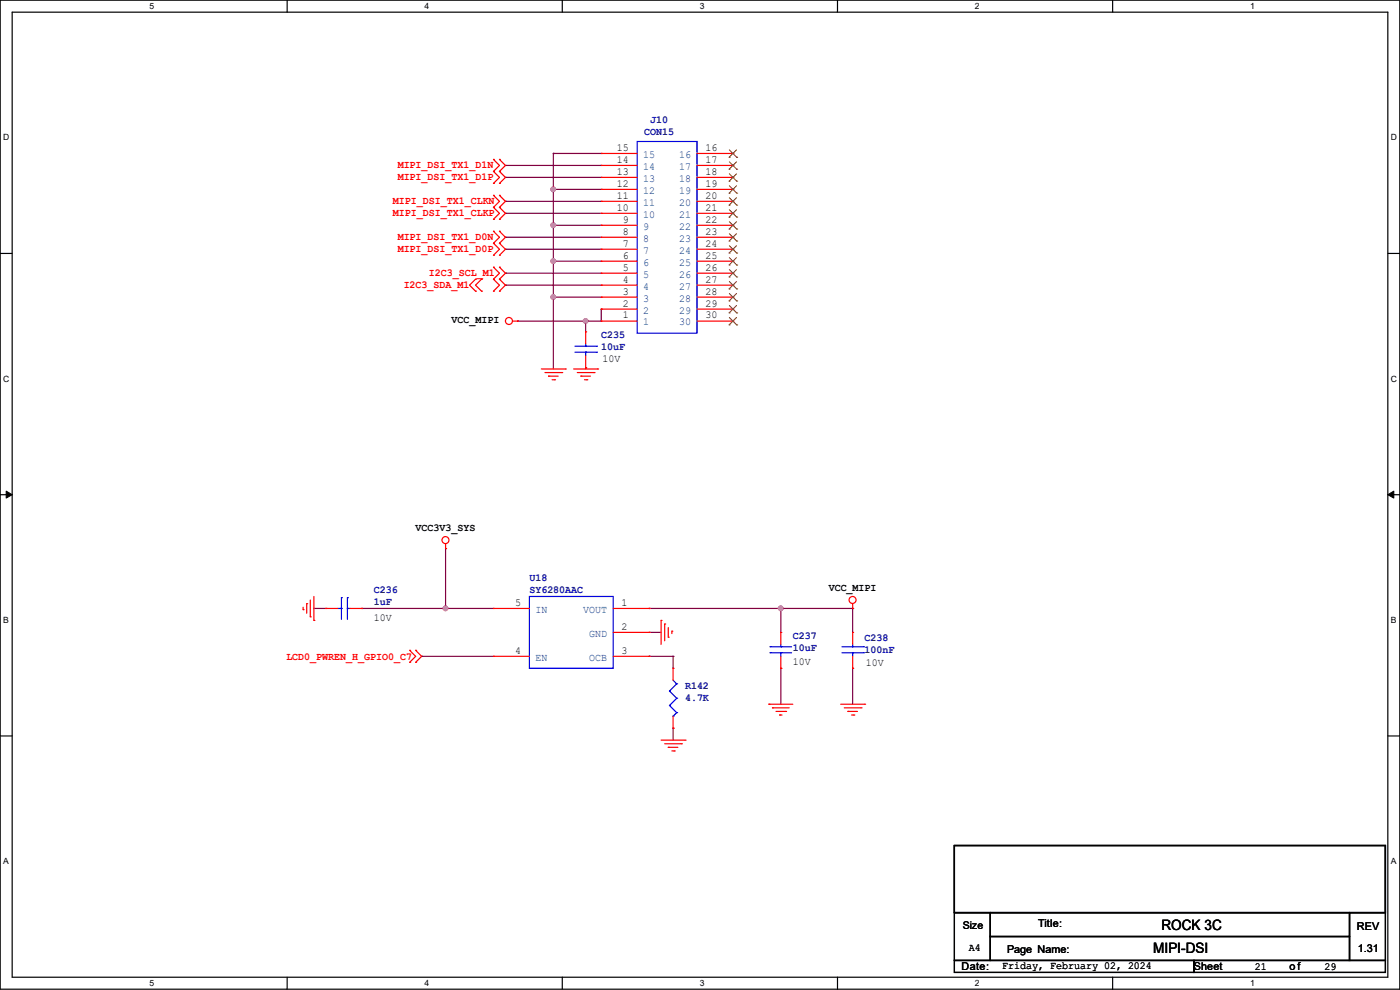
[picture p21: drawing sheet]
<svg xmlns="http://www.w3.org/2000/svg" width="297mm" height="210mm" viewBox="0 0 297 210" stroke-linecap="round" stroke-linejoin="round" font-family="sans-serif">
<defs><g id="words">
<g font-size="3">
<text x="246.4" y="197.4">ROCK 3C</text>
<text x="244.6" y="202.2">MIPI-DSI</text>
</g>
<g font-size="2.3" fill="#000080">
<text x="136.7" y="28.6">CON15</text>
<text x="138" y="26">J10</text>
<text x="127.6" y="71.8">C235</text>
<text x="127.6" y="74.3">10uF</text>
<text x="79.3" y="125.9">C236</text>
<text x="112.3" y="123.3">U18</text>
<text x="112.3" y="125.9">SY6280AAC</text>
<text x="79.3" y="128.4">1uF</text>
<text x="168.2" y="135.5">C237</text>
<text x="183.4" y="136">C238</text>
<text x="168.2" y="138">10uF</text>
<text x="183.4" y="138.6">100nF</text>
<text x="145.3" y="146.2">R142</text>
<text x="145.3" y="148.7">4.7K</text>
</g>
<g font-size="2.3" fill="#f00">
<text x="84.4" y="35.7">MIPI_DSI_TX1_D1N</text>
<text x="84.4" y="38.2">MIPI_DSI_TX1_D1P</text>
<text x="83.4" y="43.3">MIPI_DSI_TX1_CLKN</text>
<text x="83.4" y="45.8">MIPI_DSI_TX1_CLKP</text>
<text x="84.4" y="50.9">MIPI_DSI_TX1_D0N</text>
<text x="84.4" y="53.5">MIPI_DSI_TX1_D0P</text>
<text x="91" y="58.5">I2C3_SCL_M1</text>
<text x="85.6" y="61.1">I2C3_SDA_M1</text>
<text x="60.7" y="140.1">LCD0_PWREN_H_GPIO0_C7</text>
</g>
<g font-size="2.3">
<text x="130.9" y="34.5">14</text>
<text x="130.9" y="32">15</text>
<text x="149.6" y="32">16</text>
<text x="149.6" y="34.5">17</text>
<text x="130.9" y="39.6">12</text>
<text x="130.9" y="37.1">13</text>
<text x="149.6" y="37.1">18</text>
<text x="149.6" y="39.6">19</text>
<text x="130.9" y="44.7">10</text>
<text x="130.9" y="42.2">11</text>
<text x="132.1" y="47.2">9</text>
<text x="149.6" y="42.2">20</text>
<text x="149.6" y="44.7">21</text>
<text x="149.6" y="47.2">22</text>
<text x="132.1" y="52.3">7</text>
<text x="132.1" y="49.8">8</text>
<text x="149.6" y="49.8">23</text>
<text x="149.6" y="52.3">24</text>
<text x="132.1" y="59.9">4</text>
<text x="132.1" y="57.4">5</text>
<text x="132.1" y="54.9">6</text>
<text x="149.6" y="54.9">25</text>
<text x="149.6" y="57.4">26</text>
<text x="149.6" y="59.9">27</text>
<text x="132.1" y="65">2</text>
<text x="132.1" y="62.5">3</text>
<text x="149.6" y="62.5">28</text>
<text x="149.6" y="65">29</text>
<text x="95.8" y="68.5">VCC_MIPI</text>
<text x="132.1" y="67.6">1</text>
<text x="149.6" y="67.6">30</text>
<text x="127.8" y="76.8">10V</text>
<text x="88.2" y="112.6">VCC3V3_SYS</text>
<text x="175.8" y="125.3">VCC_MIPI</text>
<text x="79.3" y="131.7">10V</text>
<text x="109.3" y="128.5">5</text>
<text x="131.9" y="128.5">1</text>
<text x="131.9" y="133.6">2</text>
<text x="109.3" y="138.7">4</text>
<text x="131.9" y="138.7">3</text>
<text x="168.2" y="141.1">10V</text>
<text x="183.7" y="141.4">10V</text>
<text x="220.3" y="196.7">Title:</text>
<text x="287.8" y="197.2">REV</text>
<text x="205.5" y="201.8">A4</text>
<text x="213.7" y="202.3">Page Name:</text>
<text x="288.1" y="202">1.31</text>
<text x="204" y="205.8">Date:</text>
<text x="212.6" y="205.6">Friday, February 02, 2024</text>
<text x="253.3" y="205.8">Sheet</text>
<text x="266.2" y="205.9">21</text>
<text x="273.6" y="205.8">of</text>
<text x="281" y="205.9">29</text>
</g>
<g font-size="2.3" fill="#004080">
<text x="136.4" y="33.5">15</text>
<text x="144.1" y="33.5">16</text>
<text x="136.4" y="41.1">12</text>
<text x="136.4" y="38.6">13</text>
<text x="136.4" y="36">14</text>
<text x="144.1" y="36">17</text>
<text x="144.1" y="38.6">18</text>
<text x="144.1" y="41.1">19</text>
<text x="136.4" y="46.2">10</text>
<text x="136.4" y="43.6">11</text>
<text x="144.1" y="43.6">20</text>
<text x="144.1" y="46.2">21</text>
<text x="136.4" y="53.8">7</text>
<text x="136.4" y="51.3">8</text>
<text x="136.4" y="48.7">9</text>
<text x="144.1" y="48.7">22</text>
<text x="144.1" y="51.3">23</text>
<text x="144.1" y="53.8">24</text>
<text x="136.4" y="58.9">5</text>
<text x="136.4" y="56.3">6</text>
<text x="144.1" y="56.3">25</text>
<text x="144.1" y="58.9">26</text>
<text x="136.4" y="64">3</text>
<text x="136.4" y="61.4">4</text>
<text x="144.1" y="61.4">27</text>
<text x="144.1" y="64">28</text>
<text x="136.4" y="69">1</text>
<text x="136.4" y="66.5">2</text>
<text x="144.1" y="66.5">29</text>
<text x="144.1" y="69">30</text>
<text x="113.6" y="130">IN</text>
<text x="123.7" y="130">VOUT</text>
<text x="125" y="135.1">GND</text>
<text x="113.6" y="140.2">EN</text>
<text x="125" y="140.2">OCB</text>
</g>
<text font-size="2.2" x="204.3" y="197.1">Size</text>
<g font-size="1.8">
<text x="31.7" y="1.9">5</text>
<text x="90.1" y="1.9">4</text>
<text x="148.5" y="1.9">3</text>
<text x="206.8" y="1.9">2</text>
<text x="265.2" y="1.9">1</text>
<text x=".7" y="29.8">D</text>
<text x="295.1" y="29.8">D</text>
<text x=".7" y="80.9">C</text>
<text x="295.1" y="80.9">C</text>
<text x=".7" y="132.1">B</text>
<text x="295.1" y="132.1">B</text>
<text x=".7" y="183.3">A</text>
<text x="295.1" y="183.3">A</text>
<text x="31.7" y="209.2">5</text>
<text x="90.1" y="209.2">4</text>
<text x="148.5" y="209.2">3</text>
<text x="206.8" y="209.2">2</text>
<text x="265.2" y="209.2">1</text>
</g>
</g></defs>
<path d="M0 0h297v209.8h-297zM2.6 2.6h291.8v204.7h-291.8z" fill="none" stroke="#000" stroke-width=".25"/>
<g fill="#fff">
<path d="M31.7 .3h1v2h-1z"/>
<path d="M31.7 207.6h1v1.9h-1z"/>
</g>
<path d="M60.9 0v2.6M60.9 207.3v2.5" fill="none" stroke="#000" stroke-width=".25"/>
<g fill="#fff">
<path d="M90.1 .3h1v2h-1z"/>
<path d="M90.1 207.6h1v1.9h-1z"/>
</g>
<path d="M119.3 0v2.6M119.3 207.3v2.5" fill="none" stroke="#000" stroke-width=".25"/>
<g fill="#fff">
<path d="M148.5 .3h.9v2h-.9z"/>
<path d="M148.5 207.6h.9v1.9h-.9z"/>
</g>
<path d="M177.7 0v2.6M177.7 207.3v2.5" fill="none" stroke="#000" stroke-width=".25"/>
<g fill="#fff">
<path d="M206.8 .3h1v2h-1z"/>
<path d="M206.8 207.6h1v1.9h-1z"/>
</g>
<path d="M236.1 0v2.6M236.1 207.3v2.5" fill="none" stroke="#000" stroke-width=".25"/>
<g fill="#fff">
<path d="M265.2 .3h1v2h-1z"/>
<path d="M265.2 207.6h1v1.9h-1z"/>
<path d="M.7 28.2h1.2v1.9h-1.2z"/>
<path d="M295.1 28.2h1.2v1.9h-1.2z"/>
<path d="M.7 79.3h1.2v2h-1.2z"/>
<path d="M295.1 79.3h1.2v2h-1.2z"/>
</g>
<path d="M0 53.8h2.6M294.4 53.8h2.6" fill="none" stroke="#000" stroke-width=".25"/>
<g fill="#fff">
<path d="M.7 130.5h1.2v2h-1.2z"/>
<path d="M295.1 130.5h1.1v2h-1.1z"/>
</g>
<path d="M0 104.9h2.6M294.4 104.9h2.6" fill="none" stroke="#000" stroke-width=".25"/>
<path d="M1.3 104.2l1.3 .7-1.3 .8zM294.4 104.9l1.3-.7v1.5z" fill="#000" stroke="#000" stroke-width=".21"/>
<g fill="#fff">
<path d="M.7 181.7h1.2v2h-1.2z"/>
<path d="M295.1 181.7h1.1v2h-1.1z"/>
</g>
<path d="M0 156.1h2.6M294.4 156.1h2.6M202.5 179.4h91.4v14.2h-91.4zM202.5 193.6h7.6v10.2h-7.6zM210.1 193.6h76.2v5.1h-76.2zM210.1 198.7h76.2v5.1h-76.2zM286.3 193.6h7.6v10.2h-7.6zM202.5 203.8h50.8v2.5h-50.8zM253.3 203.8h40.6v2.5h-40.6z" fill="none" stroke="#000" stroke-width=".25"/>
<g fill="none" stroke="#800040" stroke-width=".25">
<path d="M107.2 37.6h.1M107.2 35.1h.1M107.2 37.6h20.4M107.2 35.1h20.4M117.4 32.6h.1M117.4 32.6h10.2M117.4 32.6v45.7M107.2 42.7h.1M107.2 45.3h.1M107.2 52.9h.1M107.2 50.3h.1M107.2 58h.1"/>
<path d="M107.2 42.7h20.4M107.2 45.3h20.4M107.2 52.9h20.4M107.2 50.3h20.4M107.2 58h20.4M117.4 55.4h.1M117.4 47.8h.1M117.4 40.2h.1M117.4 55.4h10.2M117.4 47.8h10.2M117.4 40.2h10.2M107.2 60.5h.1"/>
<path d="M107.2 60.5h20.4M109.8 68.1h.1M117.4 63h.1M117.4 63h10.2M124.2 78h.1M124.2 68.1h.1M124.2 68.1v2.3M124.2 78v.3M127.6 65.6h.1M127.6 65.6v2.5h-17.8M94.5 116.4h.1M94.5 116.4v12.7"/>
<path d="M66.6 129.1h.1M66.6 129.1h2.5M76.8 129.1h.1M76.8 129.1h27.9M89.5 139.2h.1M89.5 139.2h15.2M94.5 129.1h.1M137.7 129.1h.1M137.7 139.2h.1M137.7 134.2h.1M137.7 129.1h43.2M137.7 139.2h5.1"/>
<path d="M137.7 134.2h2.6M142.8 139.2h.1M142.8 139.2v2.6M165.7 129.1h.1M165.7 129.1v5.1M180.9 129.1h.1M180.9 129.1v5.1M142.8 154.5h.1M142.8 154.5v2.5M165.7 141.8h.1M165.7 141.8v7.6M180.9 141.8h.1"/>
<path d="M180.9 141.8v7.6"/>
</g>
<g fill="#f0f" stroke="#f0f" stroke-width=".25">
<circle cx="117.4" cy="63" r=".49"/>
<circle cx="117.4" cy="55.4" r=".49"/>
<circle cx="117.4" cy="47.8" r=".49"/>
<circle cx="117.4" cy="40.2" r=".49"/>
<circle cx="124.2" cy="68.1" r=".49"/>
<circle cx="165.6" cy="129.1" r=".49"/>
<circle cx="94.5" cy="129.1" r=".49"/>
</g>
<g fill="none" stroke="#f00" stroke-width=".25">
<path d="M104.7 36.4h.1M104.7 33.8h.1M104.7 38.9h.1M104.7 33.8l1.3 1.3-1.3 1.3M104.7 36.4l1.3 1.2-1.3 1.3M106 33.8h.1M106 36.4h.1M106 38.9h.1M106 33.8l1.2 1.3-1.2 1.3M106 36.4l1.2 1.2-1.2 1.3M127.6 37.6h.1M127.6 35.1h.1"/>
<path d="M127.6 32.6h.1M127.6 37.6h7.6M127.6 35.1h7.6M127.6 32.6h7.6M147.9 37.6h7.6M147.9 35.1h7.6M147.9 32.6h7.6M155.5 32.6h.1M155.5 35.1h.1M155.5 37.6h.1M100.9 59.2h.1M100.9 59.2l-1.3 1.3 1.3 1.3"/>
<path d="M102.2 59.2h.1M102.2 59.2l-1.3 1.3 1.3 1.3M104.7 44h.1M104.7 41.4h.1M104.7 46.5h.1M104.7 51.6h.1M104.7 49.1h.1M104.7 54.1h.1M104.7 59.2h.1M104.7 56.7h.1M104.7 41.4l1.3 1.3-1.3 1.3M104.7 44l1.3 1.3-1.3 1.2"/>
<path d="M104.7 49.1l1.3 1.2-1.3 1.3M104.7 51.6l1.3 1.3-1.3 1.2M104.7 56.7l1.3 1.3-1.3 1.2M104.7 59.2l1.3 1.3-1.3 1.3M106 41.4h.1M106 44h.1M106 46.5h.1M106 49.1h.1M106 51.6h.1M106 54.1h.1M106 56.7h.1M106 59.2h.1"/>
<path d="M106 41.4l1.2 1.3-1.2 1.3M106 44l1.2 1.3-1.2 1.2M106 49.1l1.2 1.2-1.2 1.3M106 51.6l1.2 1.3-1.2 1.2M106 56.7l1.2 1.3-1.2 1.2M106 59.2l1.2 1.3-1.2 1.3M127.6 58h.1M127.6 55.4h.1M127.6 52.9h.1M127.6 50.3h.1M127.6 47.8h.1M127.6 45.3h.1"/>
<path d="M127.6 42.7h.1M127.6 40.2h.1M127.6 58h7.6M127.6 55.4h7.6M127.6 52.9h7.6M127.6 50.3h7.6M127.6 47.8h7.6M127.6 45.3h7.6M127.6 42.7h7.6M127.6 40.2h7.6M147.9 58h7.6M147.9 55.4h7.6"/>
<path d="M147.9 52.9h7.6M147.9 50.3h7.6M147.9 47.8h7.6M147.9 45.3h7.6M147.9 42.7h7.6M147.9 40.2h7.6M155.5 40.2h.1M155.5 42.7h.1M155.5 45.3h.1M155.5 47.8h.1M155.5 50.3h.1M155.5 52.9h.1"/>
<path d="M155.5 55.4h.1M155.5 58h.1M100.9 61.8h.1M102.2 61.8h.1M104.7 61.8h.1M106 61.8h.1M108.8 68.1h1M109.8 68.1h.1M114.9 78.3h5M115.6 79h3.6M116.4 79.8h.1M116.4 79.8h2"/>
<path d="M119.2 79h.1M119.9 78.3h.1M121.7 78.3h5.1M122.5 79h3.5M123.2 79.8h.1M123.2 79.8h2.1M124.2 70.4h.1M124.2 78h.1M124.2 70.4v2.5M124.2 75.5v2.5M126 79h.1M126.8 78.3h.1"/>
<path d="M127.6 68.1h.1M127.6 65.6h.1M127.6 63h.1M127.6 60.5h.1M127.6 68.1h7.6M127.6 65.6h7.6M127.6 63h7.6M127.6 60.5h7.6M147.9 68.1h7.6M147.9 65.6h7.6M147.9 63h7.6M147.9 60.5h7.6"/>
<path d="M155.5 60.5h.1M155.5 63h.1M155.5 65.6h.1M155.5 68.1h.1M117.1 80.6h.5M117.6 80.6h.1M124 80.6h.5M124.5 80.6h.1M94.5 116.4h.1M94.5 115.4v1M64.3 129.3h.1M64.3 128.8v.5"/>
<path d="M65.1 128.1h.1M65.1 128.1v2M65.8 130.9h.1M65.8 127.3v3.6M66.6 131.6h.1M66.6 126.5v5.1M69.1 129.1h.1M69.1 129.1h2.6M74.2 129.1h2.6M76.8 129.1h.1M86.9 138h.1M86.9 138l1.3 1.2-1.3 1.3"/>
<path d="M88.2 138h.1M88.2 138l1.3 1.2-1.3 1.3M104.7 139.2h.1M104.7 129.1h.1M104.7 139.2h7.6M104.7 129.1h7.6M130.1 139.2h7.6M130.1 134.2h7.6M130.1 129.1h7.6M137.7 139.2h.1M137.7 134.2h.1M137.7 129.1h.1"/>
<path d="M140.3 131.6h.1M140.3 131.6v5.1M141 132.4h.1M141 132.4v3.5M141.8 135.2h.1M141.8 133.1v2.1M142.5 133.9h.1M142.5 133.9v.5M165.7 134.2h.1M165.7 134.2v2.5M165.7 139.2v2.6M180.9 129.1h.1"/>
<path d="M180.9 134.2h.1M180.9 128.1v1M180.9 134.2v2.5M180.9 139.2v2.6M86.9 140.5h.1M88.2 140.5h.1M140.3 157h5M141 157.8h3.6M141.8 158.5h.1M141.8 158.5h2M142.5 159.3h.5M142.8 141.8h.1"/>
<path d="M142.8 154.5h.1M142.8 141.8v2.5M142.8 151.9v2.6M143 159.3h.1M144.6 157.8h.1M145.3 157h.1M163.1 149.4h.1M163.1 149.4h5.1M163.9 150.2h.1M163.9 150.2h3.5M164.6 150.9h2.1M165.4 151.7h.1"/>
<path d="M165.4 151.7h.5M165.7 141.8h.1M166.7 150.9h.1M178.4 149.4h5M179.1 150.2h3.6M179.9 150.9h.1M179.9 150.9h2M180.6 151.7h.5M180.9 141.8h.1M181.1 151.7h.1M182.7 150.2h.1M183.4 149.4h.1"/>
<circle cx="108" cy="68.1" r=".74"/>
<circle cx="94.5" cy="114.6" r=".74"/>
<circle cx="180.9" cy="127.3" r=".74"/>
</g>
<g fill="none" stroke="#00f" stroke-width=".25">
<path d="M135.2 30h12.7v40.7h-12.7zM122 74.7h4.5M122 73.4h4.5M124.2 73.4h.1M124.2 74.7h.1M124.2 72.9v.5M124.2 74.7v.8M126.5 74.7h.1M126.5 73.4h.1M71.7 129.1h.7M72.4 126.8h.1M72.4 129.1h.1"/>
<path d="M72.4 126.8v4.6M73.7 129.1h.1M73.7 126.8h.1M73.7 129.1h.5M73.7 126.8v4.6M112.3 126.5h17.8v15.3h-17.8zM163.4 138.5h.1M163.4 137.2h.1M163.4 138.5h4.5M163.4 137.2h4.5M165.7 137.2h.1M165.7 138.5h.1"/>
<path d="M165.7 136.7v.5M165.7 138.5v.7M178.6 138.5h4.6M178.6 137.2h4.6M180.9 137.2h.1M180.9 138.5h.1M180.9 136.7v.5M180.9 138.5v.7M183.2 138.5h.1M183.2 137.2h.1M142 146.6h.1M142 149.6h.1"/>
<path d="M142 146.6l1.6 1.5M142 149.6l1.6 1.6M142.8 151.9h.1M142.8 144.3l.8 .8M143.6 145.1h.1M143.6 148.1h.1M143.6 151.2h.1M143.6 145.1l-1.6 1.5M143.6 148.1l-1.6 1.5M143.6 151.2l-.8 .7"/>
</g>
<g fill="none" stroke="#804000" stroke-width=".21">
<path d="M154.7 33.4h.1M154.7 35.9h.1M154.7 38.4h.1M154.7 31.8l1.6 1.6M154.7 34.3l1.6 1.6M154.7 36.9l1.6 1.5M154.7 39.4l1.6 1.6M156.3 31.8l-1.6 1.6M156.3 34.3l-1.6 1.6M156.3 36.9l-1.6 1.5M156.3 39.4l-1.6 1.6M156.3 33.4h.1"/>
<path d="M156.3 35.9h.1M156.3 38.4h.1M154.7 41h.1M154.7 43.5h.1M154.7 46.1h.1M154.7 48.6h.1M154.7 51.1h.1M154.7 53.7h.1M154.7 56.2h.1M154.7 58.8h.1M154.7 42l1.6 1.5M154.7 44.5l1.6 1.6"/>
<path d="M154.7 47l1.6 1.6M154.7 49.6l1.6 1.5M154.7 52.1l1.6 1.6M154.7 54.7l1.6 1.5M154.7 57.2l1.6 1.6M154.7 59.7l1.6 1.6M156.3 42l-1.6 1.5M156.3 44.5l-1.6 1.6M156.3 47l-1.6 1.6M156.3 49.6l-1.6 1.5M156.3 52.1l-1.6 1.6M156.3 54.7l-1.6 1.5"/>
<path d="M156.3 57.2l-1.6 1.6M156.3 59.7l-1.6 1.6M156.3 41h.1M156.3 43.5h.1M156.3 46.1h.1M156.3 48.6h.1M156.3 51.1h.1M156.3 53.7h.1M156.3 56.2h.1M156.3 58.8h.1M154.7 61.3h.1M154.7 63.8h.1"/>
<path d="M154.7 66.4h.1M154.7 68.9h.1M154.7 62.3l1.6 1.5M154.7 64.8l1.6 1.6M154.7 67.4l1.6 1.5M156.3 62.3l-1.6 1.5M156.3 64.8l-1.6 1.6M156.3 67.4l-1.6 1.5M156.3 61.3h.1M156.3 63.8h.1M156.3 66.4h.1M156.3 68.9h.1"/>
</g>
<use href="#words"/>
</svg>
